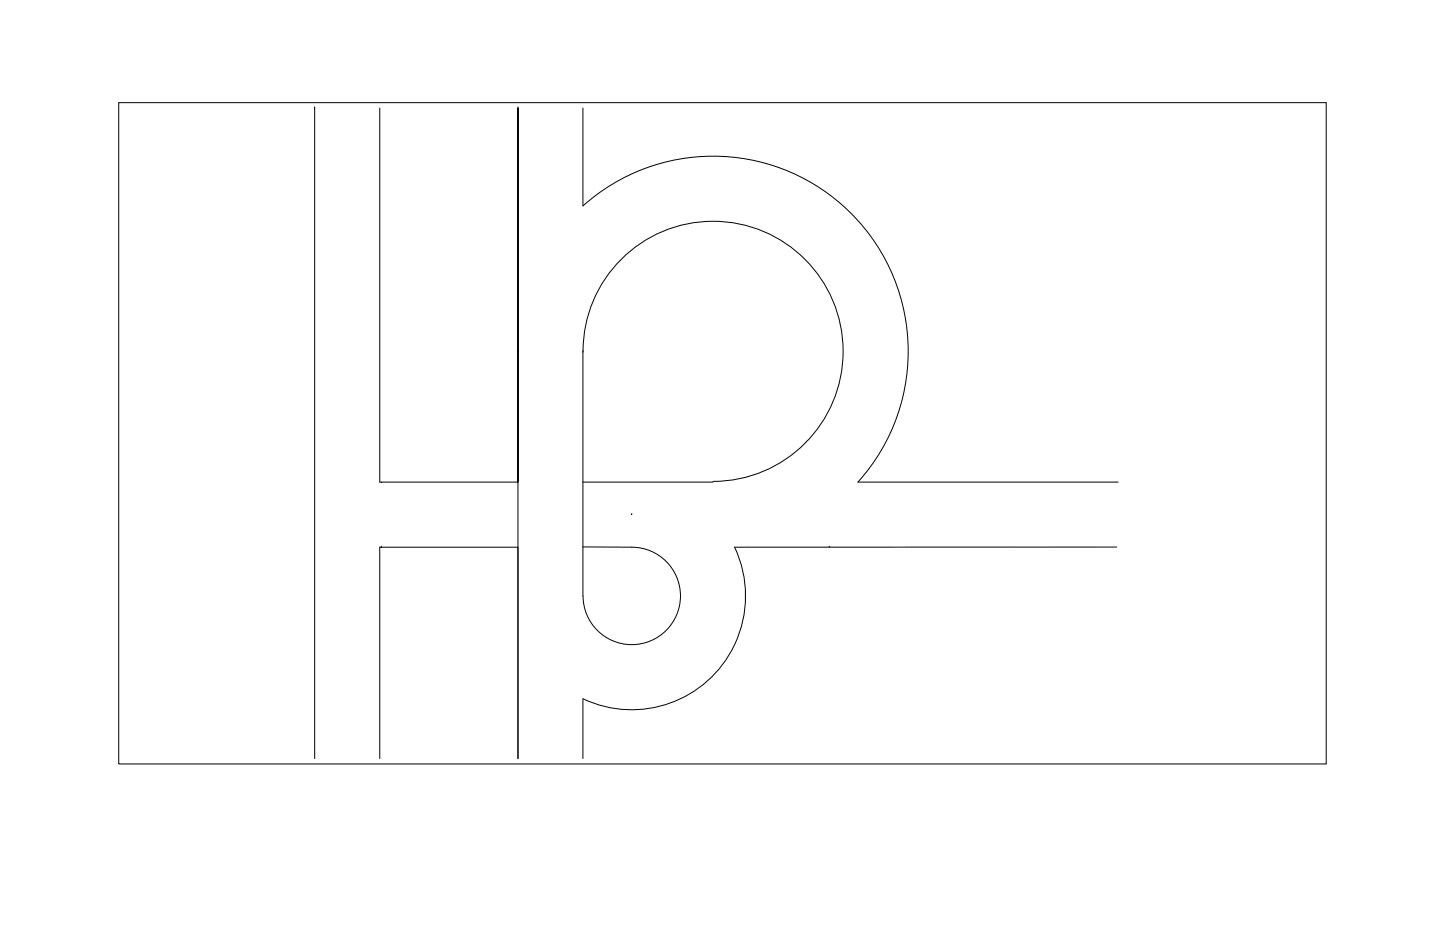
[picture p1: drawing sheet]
<svg xmlns="http://www.w3.org/2000/svg" width="432mm" height="279mm" viewBox="0 0 432 279" stroke-linecap="round" stroke-linejoin="round" font-family="sans-serif">
<g fill="none" stroke="#000" stroke-width=".3">
<path d="M35.6 30.8h362.1v198.2h-362.1zM94.4 32.4h.1M94.4 32.4v195M113.9 32.4v112.1h41.4v-112.1v195v-63.4h-41.4v63.4M155.3 32.4h.1M174.8 32.4v29.3a58.5 58.5 0 0 1 80.5 2.3 58.5 58.5 0 0 1 2 80.5h78M155.3 105.1v.6M174.8 105.1v73.5a14.6 14.6 0 0 0 14.6 14.7 14.6 14.6 0 0 0 14.6-14.7 14.6 14.6 0 0 0-14.6-14.6h-14.6M174.8 105.6a39 39 0 0 1 38.9-39.3 39 39 0 0 1 39.1 39 39 39 0 0 1-39 39M174.8 144.5h39M189.4 154.3h.1M114.3 164h.1"/>
<path d="M248.7 164h.1M334.9 164h-114.6a34.1 34.1 0 0 1-6.7 38.8 34.1 34.1 0 0 1-38.8 6.7M174.8 209.5v17.9"/>
</g>
</svg>
